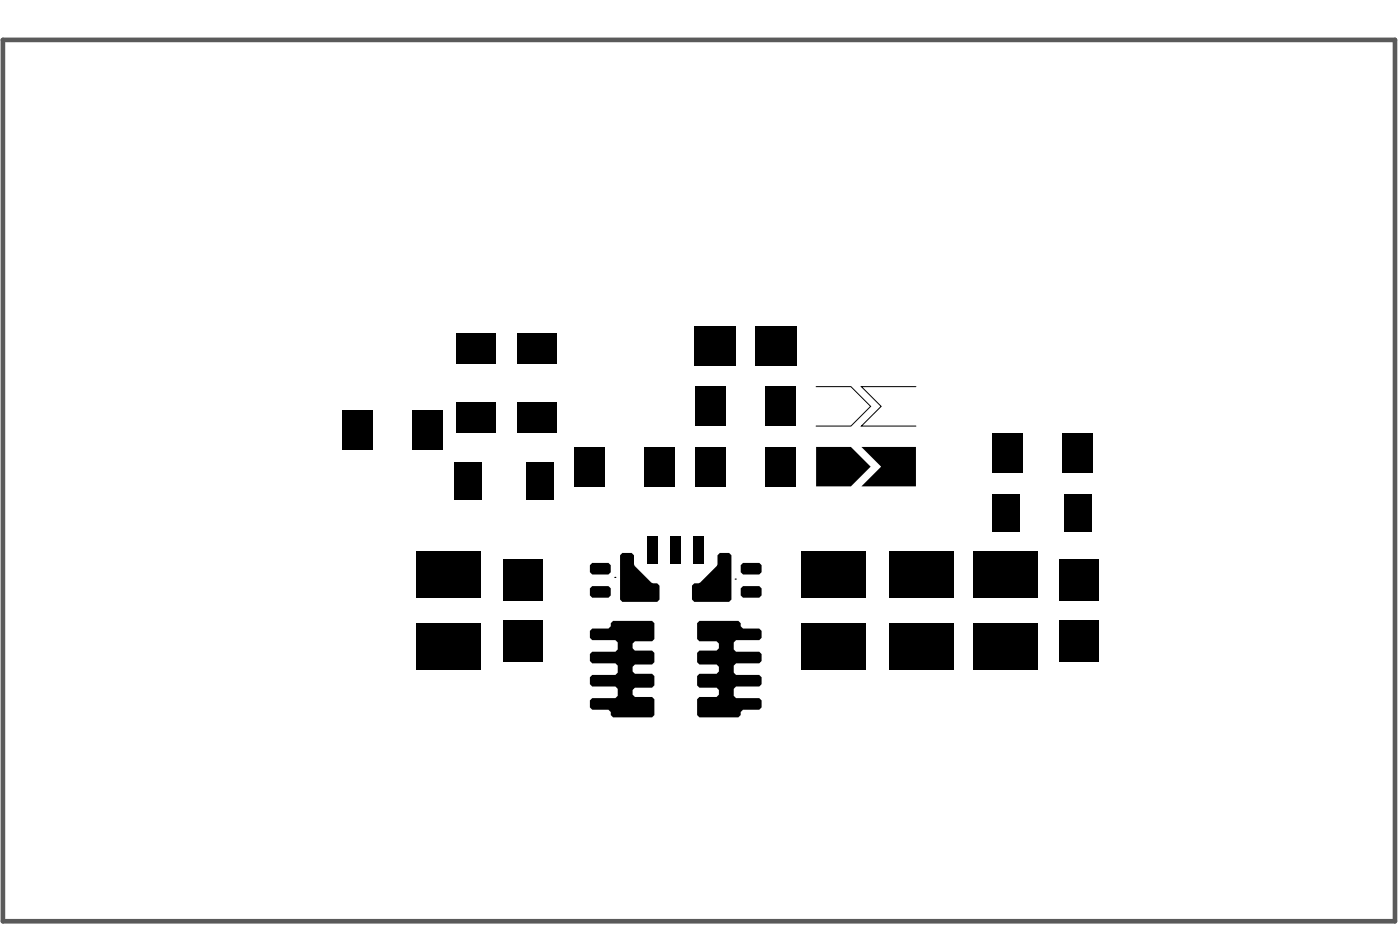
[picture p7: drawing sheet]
<svg xmlns="http://www.w3.org/2000/svg" width="100mm" height="66mm" viewBox="0 0 100 66" stroke-linecap="round" stroke-linejoin="round" font-family="sans-serif">
<path d="M.2 2.9h99.6v63h-99.6z" fill="none" stroke="#5a5a5a" stroke-width=".33"/>
<path d="M44.4 39.7l.1-.1h.7l.2 .1v.8l1.2 1.2h.4l.2 .2v1l-.2 .2h-2.5l-.1-.2zM51.3 39.7l.2-.1h.7l.1 .1v3.2l-.1 .2h-2.5l-.2-.2v-1l.2-.2h.4l1.2-1.2zM58.4 32h2.5l1.4 1.4-1.4 1.4h-2.5zM61.6 32h3.9v2.8h-3.9l1.5-1.4zM42.2 42.1l.2-.2h1.1l.2 .2v.5l-.2 .2h-1.1l-.2-.2zM42.2 40.4l.2-.1h1.1l.2 .1v.5l-.2 .2h-1.1l-.2-.2zM42.2 45.1l.2-.1h1.1l.4-.6h2.8l.1 .2v1.1l-.1 .2h-1.3l-.1 .1v.4l.1 .1h1.3l.1 .2v.7l-.1 .1h-1.3l-.1 .2v.3l.1 .2h1.3l.1 .2v.6l-.1 .2h-1.3l-.1 .2v.3l.1 .2h1.3l.1 .1v1.2l-.1 .1h-2.8l-.4-.5h-1.1l-.2-.2v-.5l.2-.2h1.6l.2-.1v-.5l-.2-.2h-1.6l-.2-.1v-.5l.2-.2h1.6l.2-.2v-.5l-.2-.1h-1.6l-.2-.2v-.5l.2-.2h1.6l.2-.1v-.5l-.2-.2h-1.6l-.2-.2zM49.9 44.6l.2-.2h2.7l.4 .6h1.1l.2 .1v.5l-.2 .2h-1.6l-.2 .2v.5l.2 .1h1.6l.2 .2v.5l-.2 .2h-1.6l-.2 .1v.5l.2 .2h1.6l.2 .2v.5l-.2 .1h-1.6l-.2 .2v.5l.2 .1h1.6l.2 .2v.5l-.2 .2h-1.1l-.4 .5h-2.7l-.2-.1v-1.2l.2-.1h1.2l.1-.2v-.3l-.1-.2h-1.2l-.2-.2v-.6l.2-.2h1.2l.1-.2v-.3l-.1-.2h-1.2l-.2-.1v-.7l.2-.2h1.2l.1-.1v-.4l-.1-.1h-1.2l-.2-.2zM53 42.1l.2-.2h1.1l.2 .2v.5l-.2 .2h-1.1l-.2-.2zM53 40.4l.2-.1h1.1l.2 .1v.5l-.2 .2h-1.1l-.2-.2z" fill="#000"/>
<path d="M58.4 27.7h2.5l1.4 1.4-1.4 1.4h-2.5M65.5 27.7h-3.9l1.5 1.4-1.5 1.4h3.9" fill="none" stroke="#000" stroke-width=".07"/>
<g fill="#000">
<path d="M24.5 29.3h2.2v2.8h-2.2z" fill-rule="evenodd"/>
<path d="M29.5 29.3h2.2v2.8h-2.2z" fill-rule="evenodd"/>
<path d="M32.7 23.8h2.8v2.2h-2.8z" fill-rule="evenodd"/>
<path d="M32.7 28.8h2.8v2.2h-2.8z" fill-rule="evenodd"/>
<path d="M32.5 33.1h2v2.6h-2z" fill-rule="evenodd"/>
<path d="M37 23.8h2.8v2.2h-2.8z" fill-rule="evenodd"/>
<path d="M37 28.8h2.8v2.2h-2.8z" fill-rule="evenodd"/>
<path d="M37.6 33.1h2v2.6h-2z" fill-rule="evenodd"/>
<path d="M41.1 32h2.2v2.8h-2.2z" fill-rule="evenodd"/>
<path d="M46.3 38.4h.8v2h-.8z" fill-rule="evenodd"/>
<path d="M48 38.4h.7v2h-.7z" fill-rule="evenodd"/>
<path d="M46.1 32h2.2v2.8h-2.2z" fill-rule="evenodd"/>
<path d="M49.7 38.4h.7v2h-.7z" fill-rule="evenodd"/>
<path d="M49.7 23.3h3v2.9h-3z" fill-rule="evenodd"/>
<path d="M49.8 32h2.1v2.8h-2.1z" fill-rule="evenodd"/>
<path d="M49.8 27.7h2.1v2.8h-2.1z" fill-rule="evenodd"/>
<path d="M54 23.3h3v2.9h-3z" fill-rule="evenodd"/>
<path d="M54.8 32h2.1v2.8h-2.1z" fill-rule="evenodd"/>
<path d="M54.8 27.7h2.1v2.8h-2.1z" fill-rule="evenodd"/>
<path d="M57.3 39.4h4.7v3.4h-4.7z" fill-rule="evenodd"/>
<path d="M63.6 39.4h4.7v3.4h-4.7z" fill-rule="evenodd"/>
<path d="M69.6 39.4h4.7v3.4h-4.7z" fill-rule="evenodd"/>
<path d="M71 31h2.2v2.8h-2.2z" fill-rule="evenodd"/>
<path d="M71 35.4h2v2.6h-2z" fill-rule="evenodd"/>
<path d="M76 31h2.2v2.8h-2.2z" fill-rule="evenodd"/>
<path d="M76.2 35.4h2v2.6h-2z" fill-rule="evenodd"/>
<path d="M29.8 39.4h4.6v3.4h-4.6z" fill-rule="evenodd"/>
<path d="M29.8 44.6h4.6v3.3h-4.6z" fill-rule="evenodd"/>
<path d="M36 44.3h2.8v3h-2.8z" fill-rule="evenodd"/>
<path d="M36 40h2.8v3h-2.8z" fill-rule="evenodd"/>
<path d="M57.3 44.6h4.7v3.3h-4.7z" fill-rule="evenodd"/>
<path d="M63.6 44.6h4.7v3.3h-4.7z" fill-rule="evenodd"/>
<path d="M69.6 44.6h4.7v3.3h-4.7z" fill-rule="evenodd"/>
<path d="M75.8 40h2.9v3h-2.9z" fill-rule="evenodd"/>
<path d="M75.8 44.3h2.9v3h-2.9z" fill-rule="evenodd"/>
</g>
<path d="M44 41.3h.1M52.6 41.4h.1" fill="none" stroke="#000" stroke-width=".08"/>
</svg>
